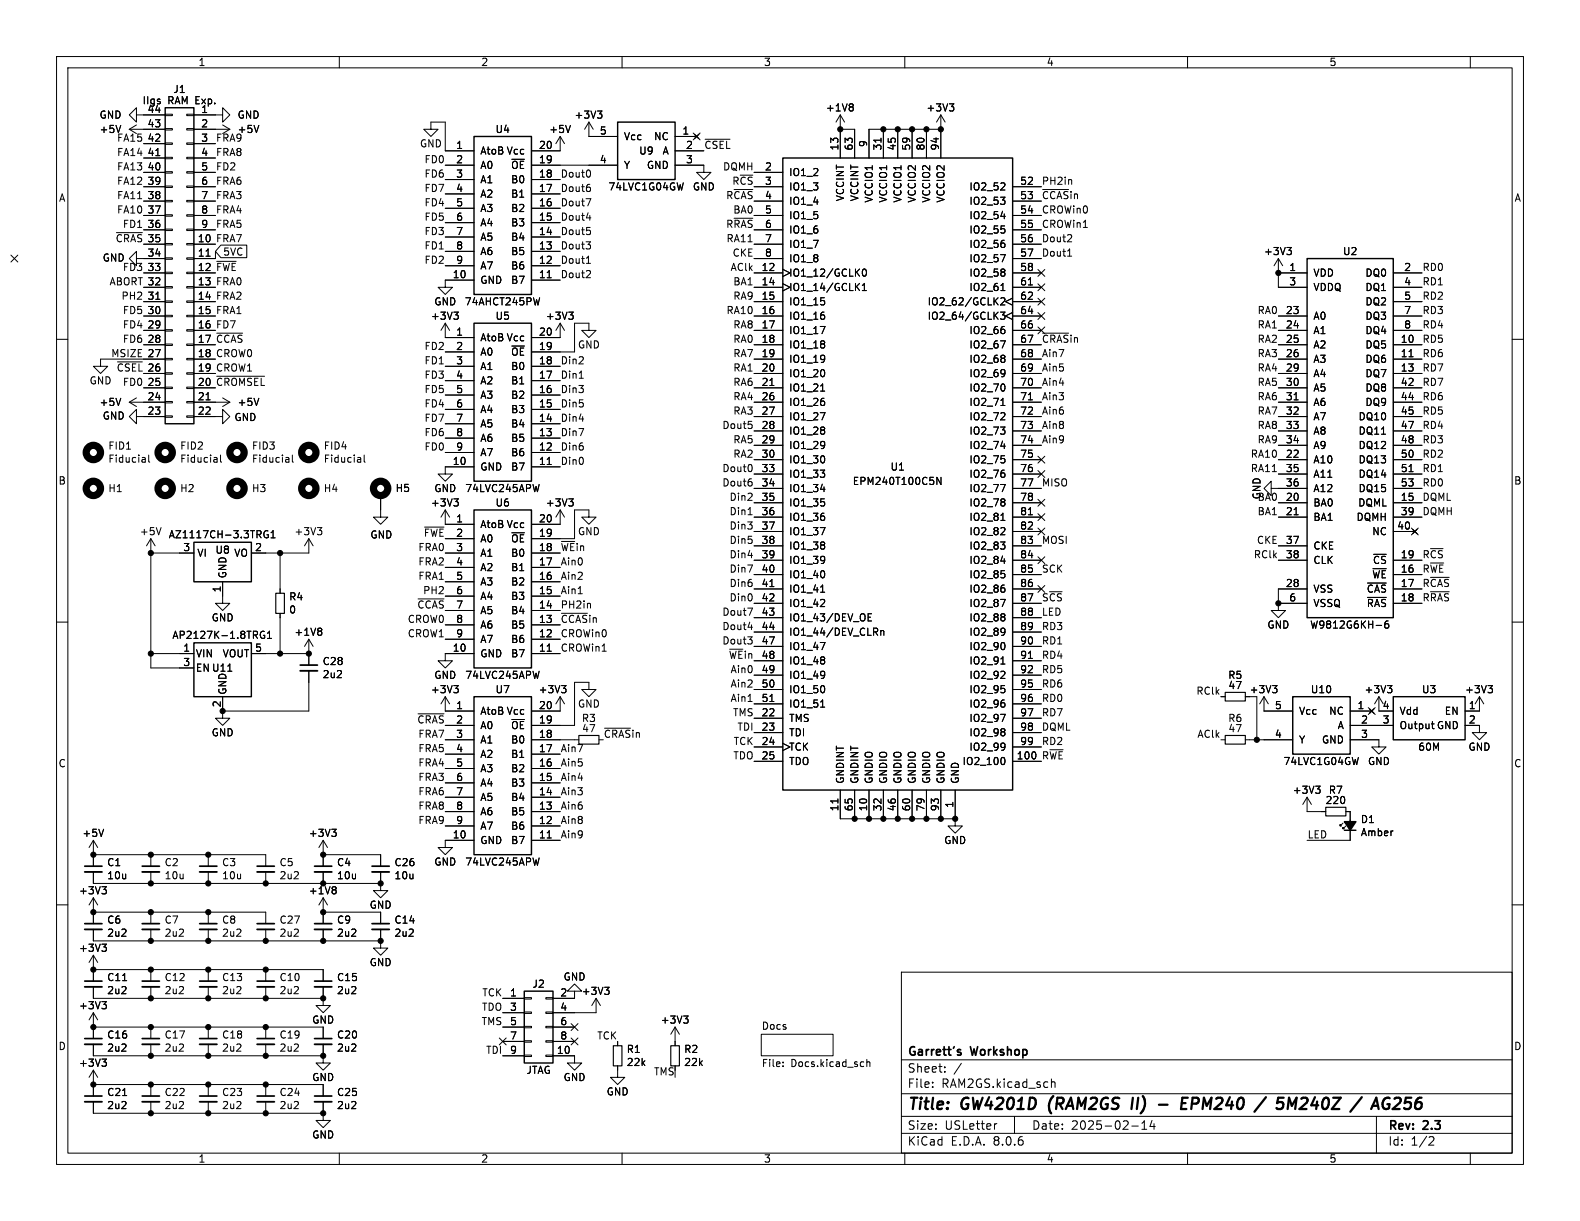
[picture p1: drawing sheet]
<svg xmlns="http://www.w3.org/2000/svg" width="279mm" height="216mm" viewBox="0 0 279 216" stroke-linecap="round" stroke-linejoin="round" font-family="sans-serif">
<defs><g id="words">
<g font-size="2.8">
<text x="160.4" y="196.8">Title:</text>
<text x="170.1" y="196.8">GW4201D</text>
<text x="186.3" y="196.8">(RAM2GS</text>
<text x="201.8" y="196.8">II)</text>
<text x="212.1" y="196.8">EPM240</text>
<text x="226.2" y="196.8">/</text>
<text x="230.7" y="196.8">5M240Z</text>
<text x="244.8" y="196.8">/</text>
<text x="249.2" y="196.8">AG256</text>
</g>
<g font-size="2.1">
<text x="160.4" y="189.9">Sheet:</text>
<text x="160.4" y="187.1">Garrett's</text>
<text x="171.8" y="187.1">Workshop</text>
<text x="160.4" y="192.6">File:</text>
<text x="166.5" y="192.6">RAM2GS.kicad_sch</text>
<text x="160.4" y="202.8">KiCad</text>
<text x="160.4" y="200">Size:</text>
<text x="167.1" y="200">USLetter</text>
<text x="168.1" y="202.8">E.D.A.</text>
<text x="175.7" y="202.8">8.0.6</text>
<text x="182.4" y="200">Date:</text>
<text x="189.4" y="200">2025-02-14</text>
<text x="245.4" y="200.2">Rev:</text>
<text x="245.4" y="202.8">Id:</text>
<text x="249.5" y="202.8">1/2</text>
<text x="251.8" y="200.2">2.3</text>
</g>
<g font-size="1.8">
<text x="35" y="11.9">1</text>
<text x="85" y="11.9">2</text>
<text x="135" y="11.9">3</text>
<text x="185" y="11.9">4</text>
<text x="235" y="11.9">5</text>
<text x="30.6" y="16.6">J1</text>
<text x="17.5" y="23.7">+5V</text>
<text x="17.5" y="21.2">GND</text>
<text x="25.1" y="18.6">IIgs</text>
<text x="26" y="22.6">43</text>
<text x="26" y="20.1">44</text>
<text x="29.7" y="18.6">RAM Exp.</text>
<text x="35.5" y="20.1">1</text>
<text x="35.5" y="22.6">2</text>
<text x="41.9" y="21.2">GND</text>
<text x="41.9" y="23.7">+5V</text>
<text x="87.5" y="23.7">U4</text>
<text x="97" y="23.7">+5V</text>
<text x="101.5" y="21.2">+3V3</text>
<text x="106" y="23.9">5</text>
<text x="120.6" y="23.9">1</text>
<text x="145.9" y="19.9">+1V8</text>
<text x="163.7" y="19.9">+3V3</text>
<text x="20.6" y="25.1">FA15</text>
<text x="20.6" y="27.7">FA14</text>
<text x="26" y="27.7">41</text>
<text x="26" y="25.1">42</text>
<text x="35.5" y="25.1">3</text>
<text x="35.5" y="27.7">4</text>
<text x="38.1" y="27.7">FRA8</text>
<text x="38.1" y="25.1">FRA9</text>
<text x="74.2" y="26.3">GND</text>
<text x="75" y="28.9">FD0</text>
<text x="80.6" y="26.4">1</text>
<text x="80.6" y="29">2</text>
<text x="84.8" y="27.5">AtoB Vcc</text>
<text x="95.2" y="29">19</text>
<text x="95.2" y="26.4">20</text>
<text x="106" y="29">4</text>
<text x="110.2" y="25">Vcc</text>
<text x="112.9" y="27.5">U9</text>
<text x="115.6" y="25">NC</text>
<text x="117.1" y="27.5">A</text>
<text x="121.2" y="26.4">2</text>
<text x="121.2" y="29">3</text>
<text x="124.5" y="26.4">~{CSEL}</text>
<text x="148.3" y="26.7" transform="rotate(-90 148.3 26.7)">13</text>
<text x="150.9" y="26.7" transform="rotate(-90 150.9 26.7)">63</text>
<text x="153.4" y="26.1" transform="rotate(-90 153.4 26.1)">9</text>
<text x="156" y="26.7" transform="rotate(-90 156 26.7)">31</text>
<text x="158.5" y="26.7" transform="rotate(-90 158.5 26.7)">45</text>
<text x="161" y="26.7" transform="rotate(-90 161 26.7)">59</text>
<text x="163.6" y="26.7" transform="rotate(-90 163.6 26.7)">80</text>
<text x="166.1" y="26.7" transform="rotate(-90 166.1 26.7)">94</text>
<text x="10.3" y="35.9">A</text>
<text x="20.6" y="32.8">FA12</text>
<text x="20.6" y="35.3">FA11</text>
<text x="20.6" y="30.2">FA13</text>
<text x="26" y="35.3">38</text>
<text x="26" y="32.8">39</text>
<text x="26" y="30.2">40</text>
<text x="35.5" y="30.2">5</text>
<text x="35.5" y="32.8">6</text>
<text x="35.5" y="35.3">7</text>
<text x="38.1" y="35.3">FRA3</text>
<text x="38.1" y="30.2">FD2</text>
<text x="38.1" y="32.8">FRA6</text>
<text x="75" y="34">FD7</text>
<text x="75" y="31.5">FD6</text>
<text x="80.6" y="31.5">3</text>
<text x="80.6" y="34">4</text>
<text x="84.8" y="30.1">A0</text>
<text x="84.8" y="32.6">A1</text>
<text x="84.8" y="35.2">A2</text>
<text x="90.3" y="35.2">B1</text>
<text x="90.3" y="32.6">B0</text>
<text x="90.3" y="30.1">~{OE}</text>
<text x="95.2" y="34">17</text>
<text x="95.2" y="31.5">18</text>
<text x="99.1" y="31.5">Dout0</text>
<text x="99.1" y="34">Dout6</text>
<text x="107.5" y="33.9">74LVC1G04GW</text>
<text x="110.2" y="30.1">Y</text>
<text x="114.3" y="30.1">GND</text>
<text x="122.4" y="33.9">GND</text>
<text x="127.8" y="30.2">DQMH</text>
<text x="128.3" y="35.3">R~{CAS}4</text>
<text x="129.4" y="32.8">R~{CS}3</text>
<text x="135.2" y="30.2">2</text>
<text x="135.2" y="32.8">3</text>
<text x="135.2" y="35.3">4</text>
<text x="139.4" y="31.3">IO1_2</text>
<text x="139.4" y="33.9">IO1_3</text>
<text x="149.5" y="35.7" transform="rotate(-90 149.5 35.7)">VCCINT</text>
<text x="152" y="35.7" transform="rotate(-90 152 35.7)">VCCINT</text>
<text x="154.5" y="35.9" transform="rotate(-90 154.5 35.9)">VCCIO1</text>
<text x="157.1" y="35.9" transform="rotate(-90 157.1 35.9)">VCCIO1</text>
<text x="159.6" y="35.9" transform="rotate(-90 159.6 35.9)">VCCIO1</text>
<text x="162.2" y="35.9" transform="rotate(-90 162.2 35.9)">VCCIO2</text>
<text x="164.7" y="35.9" transform="rotate(-90 164.7 35.9)">VCCIO2</text>
<text x="167.2" y="35.9" transform="rotate(-90 167.2 35.9)">VCCIO2</text>
<text x="171.3" y="33.9">IO2_52</text>
<text x="180.3" y="32.8">52</text>
<text x="180.3" y="35.3">53</text>
<text x="184.1" y="32.8">PH2in</text>
<text x="184.1" y="35.3">~{CCAS}in</text>
<text x="267.7" y="35.9">A</text>
<text x="20.6" y="37.8">FA10</text>
<text x="21.6" y="40.4">FD1</text>
<text x="26" y="40.4">36</text>
<text x="26" y="37.8">37</text>
<text x="35.5" y="37.8">8</text>
<text x="35.5" y="40.4">9</text>
<text x="38.1" y="37.8">FRA4</text>
<text x="38.1" y="40.4">FRA5</text>
<text x="75" y="41.6">FD3</text>
<text x="75" y="36.6">FD4</text>
<text x="75" y="39.1">FD5</text>
<text x="80.6" y="36.6">5</text>
<text x="80.6" y="39.1">6</text>
<text x="80.6" y="41.7">7</text>
<text x="84.8" y="37.7">A3</text>
<text x="84.8" y="40.2">A4</text>
<text x="90.3" y="40.2">B3</text>
<text x="90.3" y="37.7">B2</text>
<text x="95.2" y="41.7">14</text>
<text x="95.2" y="39.1">15</text>
<text x="95.2" y="36.6">16</text>
<text x="99.1" y="36.6">Dout7</text>
<text x="99.1" y="41.6">Dout5</text>
<text x="99.1" y="39.1">Dout4</text>
<text x="128.3" y="40.4">R~{RAS}6</text>
<text x="129.6" y="37.8">BA0</text>
<text x="135.2" y="37.8">5</text>
<text x="135.2" y="40.4">6</text>
<text x="139.4" y="36.4">IO1_4</text>
<text x="139.4" y="39">IO1_5</text>
<text x="139.4" y="41.5">IO1_6</text>
<text x="171.3" y="36.4">IO2_53</text>
<text x="171.3" y="39">IO2_54</text>
<text x="171.3" y="41.5">IO2_55</text>
<text x="180.3" y="37.8">54</text>
<text x="180.3" y="40.4">55</text>
<text x="184.1" y="37.8">CROWin0</text>
<text x="184.1" y="40.4">CROWin1</text>
<text x="18.1" y="46.5">GND</text>
<text x="20.4" y="42.9">~{CRAS}</text>
<text x="21.6" y="48">FD3</text>
<text x="26" y="45.5">34</text>
<text x="26" y="42.9">35</text>
<text x="34.9" y="42.9">10</text>
<text x="34.9" y="45.5">11</text>
<text x="38.1" y="42.9">FRA7</text>
<text x="38.1" y="48">~{FWE}</text>
<text x="39.4" y="45.4">5VC</text>
<text x="75" y="44.2">FD1</text>
<text x="75" y="46.7">FD2</text>
<text x="80.6" y="44.2">8</text>
<text x="80.6" y="46.7">9</text>
<text x="84.8" y="42.8">A5</text>
<text x="84.8" y="45.3">A6</text>
<text x="84.8" y="47.9">A7</text>
<text x="90.3" y="47.9">B6</text>
<text x="90.3" y="45.3">B5</text>
<text x="90.3" y="42.8">B4</text>
<text x="95.2" y="46.7">12</text>
<text x="95.2" y="44.2">13</text>
<text x="99.1" y="44.2">Dout3</text>
<text x="99.1" y="46.7">Dout1</text>
<text x="128.4" y="42.9">RA11</text>
<text x="129.1" y="48">AClk</text>
<text x="129.5" y="45.5">CKE</text>
<text x="135.2" y="42.9">7</text>
<text x="135.2" y="45.5">8</text>
<text x="139.4" y="44">IO1_7</text>
<text x="139.4" y="46.6">IO1_8</text>
<text x="171.3" y="44">IO2_56</text>
<text x="171.3" y="46.6">IO2_57</text>
<text x="180.3" y="42.9">56</text>
<text x="180.3" y="45.5">57</text>
<text x="184.1" y="42.9">Dout2</text>
<text x="184.1" y="45.5">Dout1</text>
<text x="223.4" y="45.3">+3V3</text>
<text x="237.4" y="45.3">U2</text>
<text x="251.5" y="48">RD0</text>
<text x="19.3" y="50.5">ABORT 32</text>
<text x="21.4" y="53.1">PH2</text>
<text x="26" y="53.1">31</text>
<text x="26" y="48">33</text>
<text x="26" y="50.5">32</text>
<text x="34.9" y="48">12</text>
<text x="34.9" y="50.5">13</text>
<text x="34.9" y="53.1">14</text>
<text x="38.1" y="53.1">FRA2</text>
<text x="38.1" y="50.5">FRA0</text>
<text x="80" y="49.3">10</text>
<text x="84.8" y="50.4">GND</text>
<text x="90.3" y="50.4">B7</text>
<text x="95.2" y="49.3">11</text>
<text x="99.1" y="49.3">Dout2</text>
<text x="129.6" y="50.5">BA1</text>
<text x="129.6" y="53.1">RA9</text>
<text x="134.6" y="48">12</text>
<text x="134.6" y="50.5">14</text>
<text x="134.6" y="53.1">15</text>
<text x="139.4" y="49.1">IO1_12/GCLK0</text>
<text x="139.4" y="51.7">IO1_14/GCLK1</text>
<text x="171.3" y="49.1">IO2_58</text>
<text x="171.3" y="51.7">IO2_61</text>
<text x="180.3" y="48">58</text>
<text x="180.3" y="50.5">61</text>
<text x="180.3" y="53.1">62</text>
<text x="227.9" y="48">1</text>
<text x="227.9" y="50.5">3</text>
<text x="232.2" y="49.1">VDD</text>
<text x="232.2" y="51.7">VDDQ</text>
<text x="241.4" y="49.1">DQ0</text>
<text x="241.4" y="51.7">DQ1</text>
<text x="248.2" y="48">2</text>
<text x="248.2" y="50.5">4</text>
<text x="248.2" y="53.1">5</text>
<text x="251.5" y="53.1">RD2</text>
<text x="251.5" y="50.5">RD1</text>
<text x="21.6" y="58.2">FD4</text>
<text x="21.6" y="55.6">FD5</text>
<text x="26" y="58.2">29</text>
<text x="26" y="55.6">30</text>
<text x="34.9" y="55.6">15</text>
<text x="34.9" y="58.2">16</text>
<text x="38.1" y="55.6">FRA1</text>
<text x="38.1" y="58.2">FD7</text>
<text x="76.1" y="56.7">+3V3</text>
<text x="76.7" y="54.2">GND</text>
<text x="80.6" y="59.4">1</text>
<text x="82.1" y="54.2">74AHCT245PW</text>
<text x="87.5" y="56.7">U5</text>
<text x="95.2" y="59.4">20</text>
<text x="96.4" y="56.7">+3V3</text>
<text x="128.4" y="55.6">RA10</text>
<text x="129.6" y="58.2">RA8</text>
<text x="134.6" y="55.6">16</text>
<text x="134.6" y="58.2">17</text>
<text x="139.4" y="54.2">IO1_15</text>
<text x="139.4" y="56.7">IO1_16</text>
<text x="139.4" y="59.3">IO1_17</text>
<text x="163.9" y="54.2">IO2_62/GCLK2</text>
<text x="163.9" y="56.7">IO2_64/GCLK3</text>
<text x="171.3" y="59.3">IO2_66</text>
<text x="180.3" y="55.6">64</text>
<text x="180.3" y="58.2">66</text>
<text x="222.3" y="55.6">RA0</text>
<text x="222.3" y="58.2">RA1</text>
<text x="227.3" y="55.6">23</text>
<text x="227.3" y="58.2">24</text>
<text x="232.2" y="56.7">A0</text>
<text x="232.2" y="59.3">A1</text>
<text x="241.4" y="54.2">DQ2</text>
<text x="241.4" y="56.7">DQ3</text>
<text x="241.4" y="59.3">DQ4</text>
<text x="248.2" y="55.6">7</text>
<text x="248.2" y="58.2">8</text>
<text x="251.5" y="55.6">RD3</text>
<text x="251.5" y="58.2">RD4</text>
<text x="19.6" y="63.2">MSIZE 27</text>
<text x="20.5" y="65.8">~{CSEL}</text>
<text x="21.6" y="60.7">FD6</text>
<text x="26" y="65.8">26</text>
<text x="26" y="60.7">28</text>
<text x="26" y="63.2">27</text>
<text x="34.9" y="60.7">17</text>
<text x="34.9" y="63.2">18</text>
<text x="34.9" y="65.8">19</text>
<text x="38.1" y="63.2">CROW0</text>
<text x="38.1" y="65.8">CROW1</text>
<text x="38.1" y="60.7">~{CCAS}</text>
<text x="75" y="64.5">FD1</text>
<text x="75" y="62">FD2</text>
<text x="80.6" y="62">2</text>
<text x="80.6" y="64.5">3</text>
<text x="84.8" y="60.6">AtoB Vcc</text>
<text x="84.8" y="63.1">A0</text>
<text x="84.8" y="65.6">A1</text>
<text x="90.3" y="65.6">B0</text>
<text x="90.3" y="63.1">~{OE}</text>
<text x="95.2" y="64.5">18</text>
<text x="95.2" y="62">19</text>
<text x="99.1" y="64.5">Din2</text>
<text x="102.1" y="61.8">GND</text>
<text x="129.6" y="63.2">RA7</text>
<text x="129.6" y="65.8">RA1</text>
<text x="129.6" y="60.7">RA0</text>
<text x="134.6" y="60.7">18</text>
<text x="134.6" y="63.2">19</text>
<text x="134.6" y="65.8">20</text>
<text x="139.4" y="61.8">IO1_18</text>
<text x="139.4" y="64.4">IO1_19</text>
<text x="171.3" y="61.8">IO2_67</text>
<text x="171.3" y="64.4">IO2_68</text>
<text x="180.3" y="60.7">67</text>
<text x="180.3" y="63.2">68</text>
<text x="180.3" y="65.8">69</text>
<text x="184.1" y="60.7">~{CRAS}in</text>
<text x="184.1" y="63.2">Ain7</text>
<text x="184.1" y="65.8">Ain5</text>
<text x="222.3" y="65.8">RA4</text>
<text x="222.3" y="63.2">RA3</text>
<text x="222.3" y="60.7">RA2</text>
<text x="227.3" y="60.7">25</text>
<text x="227.3" y="63.2">26</text>
<text x="227.3" y="65.8">29</text>
<text x="232.2" y="61.8">A2</text>
<text x="232.2" y="64.4">A3</text>
<text x="241.4" y="61.8">DQ5</text>
<text x="241.4" y="64.4">DQ6</text>
<text x="247.6" y="60.7">10</text>
<text x="247.6" y="63.2">11</text>
<text x="247.6" y="65.8">13</text>
<text x="251.5" y="60.7">RD5</text>
<text x="251.5" y="63.2">RD6</text>
<text x="251.5" y="65.8">RD7</text>
<text x="15.7" y="68.2">GND</text>
<text x="17.5" y="72">+5V</text>
<text x="21.6" y="68.3">FD0</text>
<text x="26" y="70.9">24</text>
<text x="26" y="68.3">25</text>
<text x="34.9" y="68.3">20</text>
<text x="34.9" y="70.9">21</text>
<text x="38.1" y="68.3">~{CROMSEL}</text>
<text x="41.9" y="72">+5V</text>
<text x="75" y="69.6">FD5</text>
<text x="75" y="67">FD3</text>
<text x="80.6" y="67.1">4</text>
<text x="80.6" y="69.6">5</text>
<text x="84.8" y="68.2">A2</text>
<text x="84.8" y="70.7">A3</text>
<text x="90.3" y="70.7">B2</text>
<text x="90.3" y="68.2">B1</text>
<text x="95.2" y="69.6">16</text>
<text x="95.2" y="67.1">17</text>
<text x="99.1" y="67">Din1</text>
<text x="99.1" y="69.6">Din3</text>
<text x="129.6" y="70.9">RA4</text>
<text x="129.6" y="68.3">RA6</text>
<text x="134.6" y="68.3">21</text>
<text x="134.6" y="70.9">26</text>
<text x="139.4" y="66.9">IO1_20</text>
<text x="139.4" y="69.4">IO1_21</text>
<text x="139.4" y="72">IO1_26</text>
<text x="171.3" y="66.9">IO2_69</text>
<text x="171.3" y="69.4">IO2_70</text>
<text x="171.3" y="72">IO2_71</text>
<text x="180.3" y="68.3">70</text>
<text x="180.3" y="70.9">71</text>
<text x="184.1" y="68.3">Ain4</text>
<text x="184.1" y="70.9">Ain3</text>
<text x="222.3" y="70.9">RA6</text>
<text x="222.3" y="68.3">RA5</text>
<text x="227.3" y="68.3">30</text>
<text x="227.3" y="70.9">31</text>
<text x="232.2" y="66.9">A4</text>
<text x="232.2" y="69.4">A5</text>
<text x="232.2" y="72">A6</text>
<text x="241.4" y="66.9">DQ7</text>
<text x="241.4" y="69.4">DQ8</text>
<text x="241.4" y="72">DQ9</text>
<text x="247.6" y="68.3">42</text>
<text x="247.6" y="70.9">44</text>
<text x="251.5" y="68.3">RD7</text>
<text x="251.5" y="70.9">RD6</text>
<text x="18.1" y="74.4">GND</text>
<text x="26" y="73.4">23</text>
<text x="34.9" y="73.4">22</text>
<text x="41.4" y="74.7">GND</text>
<text x="75" y="74.7">FD7</text>
<text x="75" y="77.2">FD6</text>
<text x="75" y="72.1">FD4</text>
<text x="80.6" y="72.1">6</text>
<text x="80.6" y="74.7">7</text>
<text x="80.6" y="77.2">8</text>
<text x="84.8" y="73.3">A4</text>
<text x="84.8" y="75.8">A5</text>
<text x="90.3" y="75.8">B4</text>
<text x="90.3" y="73.3">B3</text>
<text x="95.2" y="77.2">13</text>
<text x="95.2" y="74.7">14</text>
<text x="95.2" y="72.1">15</text>
<text x="99.1" y="77.2">Din7</text>
<text x="99.1" y="72.1">Din5</text>
<text x="99.1" y="74.7">Din4</text>
<text x="127.6" y="75.9">Dout5</text>
<text x="129.6" y="73.4">RA3</text>
<text x="134.6" y="73.4">27</text>
<text x="134.6" y="75.9">28</text>
<text x="139.4" y="74.5">IO1_27</text>
<text x="139.4" y="77.1">IO1_28</text>
<text x="171.3" y="74.5">IO2_72</text>
<text x="171.3" y="77.1">IO2_73</text>
<text x="180.3" y="73.4">72</text>
<text x="180.3" y="75.9">73</text>
<text x="184.1" y="73.4">Ain6</text>
<text x="184.1" y="75.9">Ain8</text>
<text x="222.3" y="75.9">RA8</text>
<text x="222.3" y="73.4">RA7</text>
<text x="227.3" y="73.4">32</text>
<text x="227.3" y="75.9">33</text>
<text x="232.2" y="74.5">A7</text>
<text x="232.2" y="77.1">A8</text>
<text x="240.1" y="74.5">DQ10</text>
<text x="240.1" y="77.1">DQ11</text>
<text x="247.6" y="73.4">45</text>
<text x="247.6" y="75.9">47</text>
<text x="251.5" y="73.4">RD5</text>
<text x="251.5" y="75.9">RD4</text>
<text x="19.1" y="79.7">FID1</text>
<text x="19.1" y="82">Fiducial</text>
<text x="31.8" y="79.7">FID2</text>
<text x="31.8" y="82">Fiducial</text>
<text x="44.5" y="79.7">FID3</text>
<text x="44.5" y="82">Fiducial</text>
<text x="57.2" y="79.7">FID4</text>
<text x="57.2" y="82">Fiducial</text>
<text x="75" y="79.7">FD0</text>
<text x="80" y="82.3">10</text>
<text x="80.6" y="79.8">9</text>
<text x="84.8" y="83.4">GND</text>
<text x="84.8" y="78.3">A6</text>
<text x="84.8" y="80.9">A7</text>
<text x="90.3" y="83.4">B7</text>
<text x="90.3" y="80.9">B6</text>
<text x="90.3" y="78.3">B5</text>
<text x="95.2" y="82.3">11</text>
<text x="95.2" y="79.8">12</text>
<text x="99.1" y="82.3">Din0</text>
<text x="99.1" y="79.7">Din6</text>
<text x="127.6" y="83.6">Dout0</text>
<text x="129.6" y="78.5">RA5</text>
<text x="129.6" y="81">RA2</text>
<text x="134.6" y="78.5">29</text>
<text x="134.6" y="81">30</text>
<text x="134.6" y="83.6">33</text>
<text x="139.4" y="79.6">IO1_29</text>
<text x="139.4" y="82.1">IO1_30</text>
<text x="157.4" y="83.4">U1</text>
<text x="171.3" y="79.6">IO2_74</text>
<text x="171.3" y="82.1">IO2_75</text>
<text x="180.3" y="78.5">74</text>
<text x="180.3" y="81">75</text>
<text x="180.3" y="83.6">76</text>
<text x="184.1" y="78.5">Ain9</text>
<text x="221.1" y="81">RA10</text>
<text x="221.1" y="83.6">RA11</text>
<text x="222.3" y="78.5">RA9</text>
<text x="227.3" y="81">22</text>
<text x="227.3" y="78.5">34</text>
<text x="227.3" y="83.6">35</text>
<text x="232.2" y="82.1">A10</text>
<text x="232.2" y="79.6">A9</text>
<text x="240.1" y="79.6">DQ12</text>
<text x="240.1" y="82.1">DQ13</text>
<text x="247.6" y="78.5">48</text>
<text x="247.6" y="81">50</text>
<text x="247.6" y="83.6">51</text>
<text x="251.5" y="78.5">RD3</text>
<text x="251.5" y="83.6">RD1</text>
<text x="251.5" y="81">RD2</text>
<text x="10.3" y="85.9">B</text>
<text x="19.1" y="87.2">H1</text>
<text x="31.8" y="87.2">H2</text>
<text x="44.5" y="87.2">H3</text>
<text x="57.2" y="87.2">H4</text>
<text x="69.9" y="87.2">H5</text>
<text x="76.1" y="89.8">+3V3</text>
<text x="76.7" y="87.2">GND</text>
<text x="82.2" y="87.2">74LVC245APW</text>
<text x="87.5" y="89.8">U6</text>
<text x="96.4" y="89.8">+3V3</text>
<text x="127.6" y="86.1">Dout6</text>
<text x="128.9" y="88.6">Din2</text>
<text x="134.6" y="86.1">34</text>
<text x="134.6" y="88.6">35</text>
<text x="139.4" y="84.7">IO1_33</text>
<text x="139.4" y="87.2">IO1_34</text>
<text x="139.4" y="89.8">IO1_35</text>
<text x="150.7" y="86">EPM240T100C5N</text>
<text x="171.3" y="84.7">IO2_76</text>
<text x="171.3" y="87.2">IO2_77</text>
<text x="171.3" y="89.8">IO2_78</text>
<text x="180.3" y="86.1">77</text>
<text x="180.3" y="88.6">78</text>
<text x="184.1" y="86.1">MISO</text>
<text x="222.3" y="88.6">BA0</text>
<text x="223.1" y="88.4" transform="rotate(-90 223.1 88.4)">GND</text>
<text x="227.3" y="88.6">20</text>
<text x="227.3" y="86.1">36</text>
<text x="232.2" y="89.8">BA0</text>
<text x="232.2" y="84.7">A11</text>
<text x="232.2" y="87.2">A12</text>
<text x="240.1" y="89.8">DQML</text>
<text x="240.1" y="84.7">DQ14</text>
<text x="240.1" y="87.2">DQ15</text>
<text x="247.6" y="88.6">15</text>
<text x="247.6" y="86.1">53</text>
<text x="251.5" y="88.6">DQML</text>
<text x="251.5" y="86.1">RD0</text>
<text x="267.7" y="85.9">B</text>
<text x="24.6" y="94.8">+5V</text>
<text x="29.7" y="95.4">AZ1117CH-3.3TRG1</text>
<text x="52" y="94.8">+3V3</text>
<text x="65.4" y="95.4">GND</text>
<text x="74.8" y="95">~{FWE}2</text>
<text x="80.6" y="92.5">1</text>
<text x="80.6" y="95">2</text>
<text x="84.8" y="93.6">AtoB Vcc</text>
<text x="95.2" y="95">19</text>
<text x="95.2" y="92.5">20</text>
<text x="102.1" y="94.8">GND</text>
<text x="128.9" y="93.7">Din3</text>
<text x="128.9" y="91.2">Din1</text>
<text x="134.6" y="91.2">36</text>
<text x="134.6" y="93.7">37</text>
<text x="139.4" y="92.3">IO1_36</text>
<text x="139.4" y="94.8">IO1_37</text>
<text x="171.3" y="92.3">IO2_81</text>
<text x="171.3" y="94.8">IO2_82</text>
<text x="180.3" y="91.2">81</text>
<text x="180.3" y="93.7">82</text>
<text x="222.3" y="91.2">BA1</text>
<text x="227.3" y="91.2">21</text>
<text x="232.2" y="92.3">BA1</text>
<text x="239.8" y="92.3">DQMH</text>
<text x="242.6" y="94.8">NC</text>
<text x="247" y="93.7">40</text>
<text x="247.6" y="91.2">39</text>
<text x="251.5" y="91.2">DQMH</text>
<text x="32.3" y="97.5">3</text>
<text x="34.8" y="98.7">VI</text>
<text x="38" y="98.1">U8</text>
<text x="41.3" y="98.7">VO</text>
<text x="45" y="97.5">2</text>
<text x="73.9" y="100.1">FRA2</text>
<text x="73.9" y="97.5">FRA0</text>
<text x="80.6" y="97.5">3</text>
<text x="80.6" y="100.1">4</text>
<text x="84.8" y="96.1">A0</text>
<text x="84.8" y="98.7">A1</text>
<text x="84.8" y="101.2">A2</text>
<text x="90.3" y="101.2">B1</text>
<text x="90.3" y="98.7">B0</text>
<text x="90.3" y="96.1">~{OE}</text>
<text x="95.2" y="100.1">17</text>
<text x="95.2" y="97.5">18</text>
<text x="99.1" y="100.1">Ain0</text>
<text x="99.1" y="97.5">~{WE}in</text>
<text x="128.9" y="101.3">Din7</text>
<text x="128.9" y="98.8">Din4</text>
<text x="128.9" y="96.3">Din5</text>
<text x="134.6" y="96.3">38</text>
<text x="134.6" y="98.8">39</text>
<text x="134.6" y="101.3">40</text>
<text x="139.4" y="97.4">IO1_38</text>
<text x="139.4" y="99.9">IO1_39</text>
<text x="171.3" y="97.4">IO2_83</text>
<text x="171.3" y="99.9">IO2_84</text>
<text x="180.3" y="96.3">83</text>
<text x="180.3" y="98.8">84</text>
<text x="180.3" y="101.3">85</text>
<text x="184.1" y="96.3">MOSI</text>
<text x="184.1" y="101.3">SCK</text>
<text x="221.6" y="98.8">RClk</text>
<text x="222.2" y="96.3">CKE</text>
<text x="227.3" y="96.3">37</text>
<text x="227.3" y="98.8">38</text>
<text x="232.2" y="97.4">CKE</text>
<text x="232.2" y="99.9">CLK</text>
<text x="242.7" y="99.9">~{CS}</text>
<text x="247.6" y="101.3">16</text>
<text x="247.6" y="98.8">19</text>
<text x="251.5" y="98.8">R~{CS}</text>
<text x="251.5" y="101.3">R~{WE}</text>
<text x="39.1" y="104.8" transform="rotate(-90 39.1 104.8)">1</text>
<text x="40.2" y="102.4" transform="rotate(-90 40.2 102.4)">GND</text>
<text x="51" y="106.4">R4</text>
<text x="73.7" y="107.7">~{CCAS}7</text>
<text x="73.9" y="102.6">FRA1</text>
<text x="74.7" y="105.1">PH2</text>
<text x="80.6" y="102.6">5</text>
<text x="80.6" y="105.2">6</text>
<text x="80.6" y="107.7">7</text>
<text x="84.8" y="103.7">A3</text>
<text x="84.8" y="106.3">A4</text>
<text x="90.3" y="106.3">B3</text>
<text x="90.3" y="103.7">B2</text>
<text x="95.2" y="107.7">14</text>
<text x="95.2" y="105.2">15</text>
<text x="95.2" y="102.6">16</text>
<text x="99.1" y="105.1">Ain1</text>
<text x="99.1" y="102.6">Ain2</text>
<text x="99.1" y="107.7">PH2in</text>
<text x="128.9" y="106.4">Din0</text>
<text x="128.9" y="103.9">Din6</text>
<text x="134.6" y="103.9">41</text>
<text x="134.6" y="106.4">42</text>
<text x="139.4" y="102.5">IO1_40</text>
<text x="139.4" y="105">IO1_41</text>
<text x="139.4" y="107.5">IO1_42</text>
<text x="171.3" y="102.5">IO2_85</text>
<text x="171.3" y="105">IO2_86</text>
<text x="171.3" y="107.5">IO2_87</text>
<text x="180.3" y="103.9">86</text>
<text x="180.3" y="106.4">87</text>
<text x="184.1" y="106.4">S~{CS}</text>
<text x="227.3" y="103.9">28</text>
<text x="227.9" y="106.4">6</text>
<text x="232.2" y="105">VSS</text>
<text x="232.2" y="107.5">VSSQ</text>
<text x="241.6" y="105">~{CAS}</text>
<text x="241.6" y="107.5">~{RAS}</text>
<text x="242.6" y="102.5">~{WE}</text>
<text x="247.6" y="103.9">17</text>
<text x="247.6" y="106.4">18</text>
<text x="251.5" y="106.4">R~{RAS}</text>
<text x="251.5" y="103.9">R~{CAS}</text>
<text x="30.4" y="113.2">AP2127K-1.8TRG1</text>
<text x="37.3" y="110.1">GND</text>
<text x="51" y="108.7">0</text>
<text x="52" y="112.6">+1V8</text>
<text x="72" y="110.2">CROW0</text>
<text x="72" y="112.8">CROW1</text>
<text x="80.6" y="110.2">8</text>
<text x="80.6" y="112.8">9</text>
<text x="84.8" y="108.8">A5</text>
<text x="84.8" y="111.4">A6</text>
<text x="84.8" y="113.9">A7</text>
<text x="90.3" y="113.9">B6</text>
<text x="90.3" y="111.4">B5</text>
<text x="90.3" y="108.8">B4</text>
<text x="95.2" y="112.8">12</text>
<text x="95.2" y="110.2">13</text>
<text x="99.1" y="110.2">~{CCAS}in</text>
<text x="99.1" y="112.8">CROWin0</text>
<text x="127.6" y="111.5">Dout4</text>
<text x="127.6" y="109">Dout7</text>
<text x="134.6" y="109">43</text>
<text x="134.6" y="111.5">44</text>
<text x="139.4" y="110.1">IO1_43/DEV_OE</text>
<text x="139.4" y="112.6">IO1_44/DEV_CLRn</text>
<text x="171.3" y="110.1">IO2_88</text>
<text x="171.3" y="112.6">IO2_89</text>
<text x="180.3" y="109">88</text>
<text x="180.3" y="111.5">89</text>
<text x="184.1" y="109">LED</text>
<text x="184.1" y="111.5">RD3</text>
<text x="224" y="111.4">GND</text>
<text x="231.6" y="111.4">W9812G6KH-6</text>
<text x="32.3" y="115.3">1</text>
<text x="32.3" y="117.9">3</text>
<text x="34.5" y="116.4">VIN</text>
<text x="34.5" y="119">EN U11</text>
<text x="39.3" y="116.4">VOUT</text>
<text x="45" y="115.3">5</text>
<text x="57" y="117.8">C28</text>
<text x="80" y="115.3">10</text>
<text x="84.8" y="116.4">GND</text>
<text x="90.3" y="116.4">B7</text>
<text x="95.2" y="115.3">11</text>
<text x="99.1" y="115.3">CROWin1</text>
<text x="127.6" y="114">Dout3</text>
<text x="128.8" y="116.6">~{WE}in48</text>
<text x="129.1" y="119.1">Ain0</text>
<text x="134.6" y="114">47</text>
<text x="134.6" y="119.1">49</text>
<text x="134.6" y="116.6">48</text>
<text x="139.4" y="115.2">IO1_47</text>
<text x="139.4" y="117.7">IO1_48</text>
<text x="171.3" y="115.2">IO2_90</text>
<text x="171.3" y="117.7">IO2_91</text>
<text x="180.3" y="114">90</text>
<text x="180.3" y="116.6">91</text>
<text x="180.3" y="119.1">92</text>
<text x="184.1" y="114">RD1</text>
<text x="184.1" y="116.6">RD4</text>
<text x="184.1" y="119.1">RD5</text>
<text x="39.1" y="125.2" transform="rotate(-90 39.1 125.2)">2</text>
<text x="40.2" y="122.9" transform="rotate(-90 40.2 122.9)">GND</text>
<text x="57" y="120.1">2u2</text>
<text x="76.1" y="122.8">+3V3</text>
<text x="76.7" y="120.2">GND</text>
<text x="80.6" y="125.5">1</text>
<text x="82.2" y="120.2">74LVC245APW</text>
<text x="87.5" y="122.8">U7</text>
<text x="95.1" y="122.8">+3V3</text>
<text x="95.2" y="125.5">20</text>
<text x="102.1" y="125.3">GND</text>
<text x="129.1" y="124.2">Ain1</text>
<text x="129.1" y="121.7">Ain2</text>
<text x="134.6" y="121.7">50</text>
<text x="134.6" y="124.2">51</text>
<text x="139.4" y="120.2">IO1_49</text>
<text x="139.4" y="122.8">IO1_50</text>
<text x="139.4" y="125.3">IO1_51</text>
<text x="171.3" y="120.2">IO2_92</text>
<text x="171.3" y="122.8">IO2_95</text>
<text x="171.3" y="125.3">IO2_96</text>
<text x="180.3" y="121.7">95</text>
<text x="180.3" y="124.2">96</text>
<text x="184.1" y="124.2">RD0</text>
<text x="184.1" y="121.7">RD6</text>
<text x="211.5" y="122.9">RClk</text>
<text x="217.1" y="120.2">R5</text>
<text x="217.1" y="122.1">47</text>
<text x="220.9" y="122.8">+3V3</text>
<text x="225.4" y="125.5">5</text>
<text x="231.7" y="122.8">U10</text>
<text x="240" y="125.5">1</text>
<text x="241.2" y="122.8">+3V3</text>
<text x="244.4" y="125.5">4</text>
<text x="251.4" y="122.8">U3</text>
<text x="259" y="122.8">+3V3</text>
<text x="259.6" y="125.5">1</text>
<text x="37.3" y="130.4">GND</text>
<text x="73.7" y="128">~{CRAS}2</text>
<text x="73.9" y="130.5">FRA7</text>
<text x="80.6" y="130.6">3</text>
<text x="80.6" y="128">2</text>
<text x="84.8" y="126.6">AtoB Vcc</text>
<text x="84.8" y="129.1">A0</text>
<text x="84.8" y="131.7">A1</text>
<text x="90.3" y="131.7">B0</text>
<text x="90.3" y="129.1">~{OE}</text>
<text x="95.2" y="130.6">18</text>
<text x="95.2" y="128">19</text>
<text x="102.8" y="127.9">R3</text>
<text x="102.8" y="129.7">47</text>
<text x="106.7" y="130.5">~{CRAS}in</text>
<text x="129.5" y="126.7">TMS</text>
<text x="129.6" y="131.8">TCK</text>
<text x="130.3" y="129.3">TDI</text>
<text x="134.6" y="126.7">22</text>
<text x="134.6" y="129.3">23</text>
<text x="134.6" y="131.8">24</text>
<text x="139.4" y="127.9">TMS</text>
<text x="139.4" y="130.4">TDI</text>
<text x="171.3" y="127.9">IO2_97</text>
<text x="171.3" y="130.4">IO2_98</text>
<text x="180.3" y="126.7">97</text>
<text x="180.3" y="129.3">98</text>
<text x="180.3" y="131.8">99</text>
<text x="184.1" y="126.7">RD7</text>
<text x="184.1" y="131.8">RD2</text>
<text x="184.1" y="129.3">DQML</text>
<text x="211.6" y="130.5">AClk</text>
<text x="217.1" y="127.9">R6</text>
<text x="217.1" y="129.7">47</text>
<text x="225.4" y="130.6">4</text>
<text x="229.6" y="131.7">Y</text>
<text x="229.6" y="126.6">Vcc</text>
<text x="233.7" y="131.7">GND</text>
<text x="234.9" y="126.6">NC</text>
<text x="236.5" y="129.1">A</text>
<text x="240.6" y="128">2</text>
<text x="240.6" y="130.6">3</text>
<text x="244.4" y="128">3</text>
<text x="247.4" y="129.1">Output</text>
<text x="247.4" y="126.6">Vdd</text>
<text x="254" y="129.1">GND</text>
<text x="255.4" y="126.6">EN</text>
<text x="259.6" y="128">2</text>
<text x="10.3" y="135.9">C</text>
<text x="73.9" y="133.1">FRA5</text>
<text x="73.9" y="135.6">FRA4</text>
<text x="80.6" y="133.1">4</text>
<text x="80.6" y="135.6">5</text>
<text x="84.8" y="134.2">A2</text>
<text x="84.8" y="136.8">A3</text>
<text x="90.3" y="136.8">B2</text>
<text x="90.3" y="134.2">B1</text>
<text x="95.2" y="135.6">16</text>
<text x="95.2" y="133.1">17</text>
<text x="99.1" y="135.6">Ain5</text>
<text x="99.1" y="133.1">Ain7</text>
<text x="129.6" y="134.4">TDO</text>
<text x="134.6" y="134.4">25</text>
<text x="139.4" y="132.9">TCK</text>
<text x="139.4" y="135.5">TDO</text>
<text x="170.1" y="135.5">IO2_100</text>
<text x="171.3" y="132.9">IO2_99</text>
<text x="179.7" y="134.4">100</text>
<text x="184.1" y="134.4">R~{WE}</text>
<text x="226.9" y="135.5">74LVC1G04GW</text>
<text x="241.8" y="135.5">GND</text>
<text x="250.7" y="132.9">60M</text>
<text x="259.6" y="132.9">GND</text>
<text x="267.7" y="135.9">C</text>
<text x="73.9" y="140.7">FRA6</text>
<text x="73.9" y="138.2">FRA3</text>
<text x="73.9" y="143.2">FRA8</text>
<text x="80.6" y="138.2">6</text>
<text x="80.6" y="140.7">7</text>
<text x="80.6" y="143.3">8</text>
<text x="84.8" y="139.3">A4</text>
<text x="84.8" y="141.8">A5</text>
<text x="90.3" y="141.8">B4</text>
<text x="90.3" y="139.3">B3</text>
<text x="95.2" y="143.3">13</text>
<text x="95.2" y="140.7">14</text>
<text x="95.2" y="138.2">15</text>
<text x="99.1" y="138.2">Ain4</text>
<text x="99.1" y="143.2">Ain6</text>
<text x="99.1" y="140.7">Ain3</text>
<text x="148.3" y="143.6" transform="rotate(-90 148.3 143.6)">11</text>
<text x="149.5" y="138.7" transform="rotate(-90 149.5 138.7)">GNDINT</text>
<text x="150.9" y="143.6" transform="rotate(-90 150.9 143.6)">65</text>
<text x="152" y="138.7" transform="rotate(-90 152 138.7)">GNDINT</text>
<text x="153.4" y="143.6" transform="rotate(-90 153.4 143.6)">10</text>
<text x="154.5" y="138.7" transform="rotate(-90 154.5 138.7)">GNDIO</text>
<text x="156" y="143.6" transform="rotate(-90 156 143.6)">32</text>
<text x="157.1" y="138.7" transform="rotate(-90 157.1 138.7)">GNDIO</text>
<text x="158.5" y="143.6" transform="rotate(-90 158.5 143.6)">46</text>
<text x="159.6" y="138.7" transform="rotate(-90 159.6 138.7)">GNDIO</text>
<text x="161" y="143.6" transform="rotate(-90 161 143.6)">60</text>
<text x="162.2" y="138.7" transform="rotate(-90 162.2 138.7)">GNDIO</text>
<text x="163.6" y="143.6" transform="rotate(-90 163.6 143.6)">79</text>
<text x="164.7" y="138.7" transform="rotate(-90 164.7 138.7)">GNDIO</text>
<text x="166.1" y="143.6" transform="rotate(-90 166.1 143.6)">93</text>
<text x="167.2" y="138.7" transform="rotate(-90 167.2 138.7)">GNDIO</text>
<text x="168.7" y="142.9" transform="rotate(-90 168.7 142.9)">1</text>
<text x="169.8" y="138.7" transform="rotate(-90 169.8 138.7)">GND</text>
<text x="228.5" y="140.6">+3V3</text>
<text x="234.3" y="142.4">220</text>
<text x="234.9" y="140.6">R7</text>
<text x="14.5" y="148.2">+5V</text>
<text x="54.5" y="148.2">+3V3</text>
<text x="73.9" y="145.8">FRA9</text>
<text x="80" y="148.3">10</text>
<text x="80.6" y="145.8">9</text>
<text x="84.8" y="149.5">GND</text>
<text x="84.8" y="144.4">A6</text>
<text x="84.8" y="146.9">A7</text>
<text x="90.3" y="149.5">B7</text>
<text x="90.3" y="146.9">B6</text>
<text x="90.3" y="144.4">B5</text>
<text x="95.2" y="148.3">11</text>
<text x="95.2" y="145.8">12</text>
<text x="99.1" y="148.3">Ain9</text>
<text x="99.1" y="145.8">Ain8</text>
<text x="166.9" y="149.5">GND</text>
<text x="231.1" y="148.3">LED</text>
<text x="240.5" y="145.7">D1</text>
<text x="240.5" y="148.1">Amber</text>
<text x="18.9" y="153.4">C1</text>
<text x="18.9" y="155.7">10u</text>
<text x="29" y="153.4">C2</text>
<text x="29" y="155.7">10u</text>
<text x="39.2" y="153.4">C3</text>
<text x="39.2" y="155.7">10u</text>
<text x="49.3" y="153.4">C5</text>
<text x="49.3" y="155.7">2u2</text>
<text x="59.5" y="153.4">C4</text>
<text x="59.5" y="155.7">10u</text>
<text x="69.7" y="153.4">C26</text>
<text x="69.7" y="155.7">10u</text>
<text x="76.7" y="153.3">GND</text>
<text x="82.2" y="153.3">74LVC245APW</text>
<text x="13.9" y="158.3">+3V3</text>
<text x="54.5" y="158.3">+1V8</text>
<text x="65.3" y="160.9">GND</text>
<text x="18.9" y="163.5">C6</text>
<text x="18.9" y="165.8">2u2</text>
<text x="29" y="163.5">C7</text>
<text x="29" y="165.8">2u2</text>
<text x="39.2" y="163.5">C8</text>
<text x="39.2" y="165.8">2u2</text>
<text x="49.3" y="163.5">C27</text>
<text x="49.3" y="165.8">2u2</text>
<text x="59.5" y="163.5">C9</text>
<text x="59.5" y="165.8">2u2</text>
<text x="69.7" y="163.5">C14</text>
<text x="69.7" y="165.8">2u2</text>
<text x="13.9" y="168.5">+3V3</text>
<text x="18.9" y="173.7">C11</text>
<text x="29" y="173.7">C12</text>
<text x="39.2" y="173.7">C13</text>
<text x="49.3" y="173.7">C10</text>
<text x="59.5" y="173.7">C15</text>
<text x="65.3" y="171">GND</text>
<text x="99.6" y="173.6">GND</text>
<text x="13.9" y="178.7">+3V3</text>
<text x="18.9" y="176">2u2</text>
<text x="29" y="176">2u2</text>
<text x="39.2" y="176">2u2</text>
<text x="49.3" y="176">2u2</text>
<text x="59.5" y="176">2u2</text>
<text x="85.1" y="178.8">TDO 3</text>
<text x="85.2" y="176.3">TCK</text>
<text x="90.1" y="176.3">1</text>
<text x="90.1" y="178.8">3</text>
<text x="94.1" y="174.9">J2</text>
<text x="99" y="176.3">2</text>
<text x="99" y="178.8">4</text>
<text x="102.8" y="176.1">+3V3</text>
<text x="10.3" y="185.9">D</text>
<text x="18.9" y="183.8">C16</text>
<text x="29" y="183.8">C17</text>
<text x="39.2" y="183.8">C18</text>
<text x="49.3" y="183.8">C19</text>
<text x="55.1" y="181.2">GND</text>
<text x="59.5" y="183.8">C20</text>
<text x="85.1" y="181.3">TMS</text>
<text x="90.1" y="181.4">5</text>
<text x="90.1" y="183.9">7</text>
<text x="99" y="181.4">6</text>
<text x="99" y="183.9">8</text>
<text x="105.5" y="183.9">TCK</text>
<text x="116.7" y="181.2">+3V3</text>
<text x="134.6" y="182.2">Docs</text>
<text x="267.7" y="185.9">D</text>
<text x="13.9" y="188.8">+3V3</text>
<text x="18.9" y="186.2">2u2</text>
<text x="29" y="186.2">2u2</text>
<text x="39.2" y="186.2">2u2</text>
<text x="49.3" y="186.2">2u2</text>
<text x="55.1" y="191.4">GND</text>
<text x="59.5" y="186.2">2u2</text>
<text x="85.9" y="186.4">TDI</text>
<text x="90.1" y="186.4">9</text>
<text x="93" y="190.1">JTAG</text>
<text x="98.4" y="186.4">10</text>
<text x="99.6" y="191.4">GND</text>
<text x="110.7" y="186.4">R1</text>
<text x="110.7" y="188.7">22k</text>
<text x="115.5" y="190.2">TMS</text>
<text x="120.9" y="186.4">R2</text>
<text x="120.9" y="188.7">22k</text>
<text x="134.6" y="189">File:</text>
<text x="139.8" y="189">Docs.kicad_sch</text>
<text x="18.9" y="194">C21</text>
<text x="18.9" y="196.3">2u2</text>
<text x="29" y="194">C22</text>
<text x="29" y="196.3">2u2</text>
<text x="39.2" y="194">C23</text>
<text x="39.2" y="196.3">2u2</text>
<text x="49.3" y="194">C24</text>
<text x="49.3" y="196.3">2u2</text>
<text x="59.5" y="194">C25</text>
<text x="59.5" y="196.3">2u2</text>
<text x="107.2" y="193.9">GND</text>
<text x="55.1" y="201.5">GND</text>
<text x="35" y="205.8">1</text>
<text x="85" y="205.8">2</text>
<text x="135" y="205.8">3</text>
<text x="185" y="205.8">4</text>
<text x="235" y="205.8">5</text>
</g>
</g></defs>
<g fill="none" stroke="#000" stroke-width=".18">
<path d="M10 10h259.4v195.9h-259.4zM12 12h255.4v191.9h-255.4zM60 10v2M105.7 19.6h.7l-.4 .5M110 10v2M150.6 18.4l.3 .2-.3 .3 .3 .2v.3l-.3 .2M160 10v2M167.9 18.4h.8l-.5 .4M168.4 18.8l.3 .3v.3l-.3 .2M210 10v2M260 10v2M21.4 22.2l-.5 1.2"/>
<path d="M22.9 22.9h6.3M22.9 22.9l1.2 .7M24.1 20.3v1.3l-1.2-1.3 1.2-1.2v1.2h5.1M24.1 22.1l-1.2 .8M25.4 30.5h3.8M25.4 33h3.8M25.4 35.6h3.8M25.4 38.1h3.8M25.4 25.4h3.8M25.4 27.9h3.8M27.5 27.5h.8M29.2 38h1.3v.2h-1.3z"/>
<path d="M29.2 35.4h1.3v.3h-1.3zM29.2 32.9h1.3v.2h-1.3zM29.2 30.4h1.3v.2h-1.3zM29.2 27.8h1.3v.3h-1.3zM29.2 25.3h1.3v.2h-1.3zM29.2 22.7h1.3v.3h-1.3zM29.2 20.2h1.3v.2h-1.3zM33 38h1.3v.2h-1.3zM33 35.4h1.3v.3h-1.3zM33 32.9h1.3v.2h-1.3zM33 30.4h1.3v.2h-1.3zM33 27.8h1.3v.3h-1.3z"/>
<path d="M33 25.3h1.3v.2h-1.3zM33 22.7h1.3v.3h-1.3zM33 20.2h1.3v.2h-1.3zM34.3 20.3h5.1v1.3l1.2-1.3-1.2-1.2v1.2M34.3 30.5h3.8M34.3 33h3.8M34.3 35.6h3.8M34.3 38.1h3.8M34.3 22.9h6.3M34.3 25.4h3.8M34.3 27.9h3.8M39.4 22.1l1.2 .8"/>
<path d="M40.6 22.9l-1.2 .7M45.8 22.2l-.5 1.2M76.2 22.9h-1.3l1.3 1.2 1.3-1.2h-1.3v-1.3h2.5v5.1h5.1M78.7 39.4h5.1M78.7 36.8h5.1M78.7 34.3h5.1M78.7 31.8h5.1M78.7 29.2h5.1M94 39.4h5.1M94 36.8h5.1M94 34.3h5.1M94 31.8h5.1"/>
<path d="M94 29.2h15.2M99.1 24.1v2.6h-5.1M99.1 24.1l-.8 1.3M99.1 24.1l.7 1.3M100.9 22.2l-.4 1.2M103.6 35.1h.9l-.6 1.3M103.7 38.5h.8M104.1 21.6l-.7 1.3M104.1 21.6v2.5h5.1M104.1 21.6l.8 1.3M104.3 30.2l.1 .3-.1 .7M104.3 33.1l.1 .2-.1 .5"/>
<path d="M106.2 20.1l.2 .3v.3l-.2 .2M119.4 29.2h5.1v1.3h-1.3l1.3 1.3 1.2-1.3h-1.2M119.4 26.7h5.1M119.4 24.1h3.8M122.6 23.5l1.2 1.2M123.8 23.5l-1.2 1.2M124.7 24.6h4.4M129.8 33.5h3.3M129.8 38.6h3.3M133.3 30.5h5.1M133.3 33h5.1M133.3 35.6h5.1"/>
<path d="M133.3 38.1h5.1M148.6 20.3v7.6M148.6 22.9h2.5v5M148.6 20.3l-.8 1.3M148.6 20.3l.8 1.3M155.8 24.4v.8M156.2 22.9v5M158.7 22.9v5M161.3 22.9v5M163.8 22.9v5M166.4 20.3l-.8 1.3M166.4 20.3v7.6"/>
<path d="M166.4 20.3l.7 1.3M166.4 22.9h-12.7v5M176.9 33.6h.8M176.9 34.9h.8l-.4 .5M177 38.3h.8M177.7 32.5v.4M177.7 35.5v.5M179.1 33h5M179.1 35.6h5M179.1 38.1h5M184.4 33.5h4.6M189.5 31.8v.8"/>
<path d="M1.9 45.1l1.2 1.2M3.1 45.1l-1.2 1.2M10 60h2M20.6 41.1h4.6M24.1 45.7v1.3l-1.2-1.3 1.2-1.2v1.2h5.1M25.4 48.3h3.8M25.4 55.9h3.8M25.4 58.4h3.8M25.4 50.8h3.8M25.4 53.3h3.8M25.4 40.6h3.8M25.4 43.2h3.8"/>
<path d="M27.5 52.9h.8M29.2 58.3h1.3v.2h-1.3zM29.2 55.8h1.3v.2h-1.3zM29.2 53.2h1.3v.3h-1.3zM29.2 50.7h1.3v.2h-1.3zM29.2 48.1h1.3v.3h-1.3zM29.2 45.6h1.3v.2h-1.3zM29.2 43.1h1.3v.2h-1.3zM29.2 40.5h1.3v.3h-1.3zM33 58.3h1.3v.2h-1.3zM33 55.8h1.3v.2h-1.3zM33 53.2h1.3v.3h-1.3z"/>
<path d="M33 50.7h1.3v.2h-1.3zM33 48.1h1.3v.3h-1.3zM33 45.6h1.3v.2h-1.3zM33 43.1h1.3v.2h-1.3zM33 40.5h1.3v.3h-1.3zM34.3 48.3h3.8M34.3 55.9h3.8M34.3 58.4h3.8M34.3 50.8h3.8M34.3 53.3h3.8M34.3 40.6h3.8M34.3 43.2h3.8"/>
<path d="M36.4 45.3h.8M38.1 44.5v1.2h-3.8M38.3 46.2h3.5M38.3 58.9h4.6M39.1 43.3h4.5v2.3h-4.5l-1-1.1zM78.7 57.2v2.5h5.1M78.7 57.2l-.7 1.2M78.7 57.2l.8 1.2M78.7 47h5.1M78.7 44.5h5.1M78.7 41.9h5.1M80.3 55.2h.7l-.4 .5"/>
<path d="M80.8 55.7l.2 .2v.3l-.2 .3M83.8 49.5h-5.1v1.3h-1.2l1.2 1.3 1.3-1.3h-1.3M94 49.5h5.1M94 47h5.1M94 44.5h5.1M94 41.9h5.1M95.4 52.6l-.3 1.3M96.8 49.1h.7M99.1 57.2v2.5h-5.1M99.1 57.2l-.8 1.2M99.1 57.2l.7 1.2M100.6 55.2h.8l-.5 .5"/>
<path d="M101.1 55.7l.3 .2v.3l-.3 .3M103.6 42.8h.8l-.4 .4M103.7 46.6h.7M103.8 40.2h.6M103.9 45.5l.2-.2v1.3M104.1 58.4h1.3l-1.3 1.3-1.2-1.3h1.2v-1.2h-2.5v5h-7.6M104.3 47.9l.1 .2v.3l-.8 .7h.8M104.3 40.8l.1 .1-.1 .5M104.3 43.3l.1 .2-.1 .5M133.3 48.3h5.1M133.3 55.9h5.1M133.3 58.4h5.1"/>
<path d="M133.3 50.8h5.1M133.3 53.3h5.1M133.3 40.6h5.1M133.3 43.2h5.1M133.3 45.7h5.1M138.4 47.6l1.3 .7-1.3 .6M138.4 50.2l1.3 .6-1.3 .6M145 57.7h.9l-.5 1.3M145.8 53.3v.5M145.8 55.8v.5M151.5 50.7l.5 .7M152 50.1l-.7 .7"/>
<path d="M152.5 51.4h.7M152.5 50.5l.4-.4v1.3M152.6 47.7l.2-.1a.68 .68 0 0 1 .4 .6 .68 .68 0 0 1-.4 .6l-.2-.1-.1-.3zM176.9 55.2h.8l-.4 .5 .4 .1v.5l-.2 .2-.6-.2M176.9 45h.9l-.6 1.3M177 52.8l.5-.2 .2 .4-.8 .9h.8M177 51.4h.7M177.7 40.6v.5M177.7 43.1v.5M177.7 47.7v.3M177.7 48.2v.5M177.7 58.3v.6"/>
<path d="M179.1 52.7l-1.3 .6 1.3 .7M179.1 55.2l-1.3 .7 1.3 .6M179.1 48.3h5M179.1 55.9h5M179.1 58.4h5M179.1 50.8h5M179.1 53.3h5M179.1 40.6h5M179.1 43.2h5M179.1 45.7h5M181.9 50.4h.7M183.5 52.7l1.3 1.2"/>
<path d="M183.5 55.3l1.3 1.2M183.5 57.8l1.3 1.2M183.5 50.2l1.3 1.2M183.5 47.7l1.3 1.2M184.4 58.9h4.6M184.8 52.7l-1.3 1.2M184.8 55.3l-1.3 1.2M184.8 57.8l-1.3 1.2M184.8 50.2l-1.3 1.2M184.8 47.7l-1.3 1.2M188.8 45.3h.7M189 44.2l.1-.2v1.3"/>
<path d="M189.4 41.5l.1 .2v.3l-.8 .8h.8M226.1 48.3h5M226.1 55.9h5M226.1 58.4h5M226.1 45.7v5.1h5M226.1 45.7l-.8 1.3M226.1 45.7l.7 1.3M227.6 43.8h.8l-.5 .4M228.1 44.2l.3 .3v.3l-.3 .2M246.4 48.3h5.1M246.4 55.9h5.1M246.4 58.4h5.1"/>
<path d="M246.4 50.8h5.1M246.4 53.3h5.1M267.4 60h2M20.8 64h4.4M21.4 70.4l-.5 1.3M22.9 71.1h6.3M22.9 71.1l1.2 .8M24.1 73.7v1.2l-1.2-1.2 1.2-1.3v1.3h5.1M24.1 70.4l-1.2 .7M25.4 61h3.8M25.4 66h3.8M25.4 68.6h3.8"/>
<path d="M29.2 73.5h1.3v.3h-1.3zM29.2 71h1.3v.2h-1.3zM29.2 68.5h1.3v.2h-1.3zM29.2 65.9h1.3v.3h-1.3zM29.2 63.4h1.3v.2h-1.3zM29.2 60.8h1.3v.3h-1.3zM29.2 63.5h-11.4v1.3h-1.3l1.3 1.2 1.2-1.2h-1.2M33 73.5h1.3v.3h-1.3zM33 71h1.3v.2h-1.3zM33 68.5h1.3v.2h-1.3zM33 65.9h1.3v.3h-1.3zM33 63.4h1.3v.2h-1.3z"/>
<path d="M33 60.8h1.3v.3h-1.3zM34.3 73.7h5.1v1.2l1.2-1.2-1.2-1.3v1.3M34.3 61h3.8M34.3 63.5h3.8M34.3 66h3.8M34.3 68.6h3.8M34.3 71.1h6.3M36.4 70.7h.8M38.3 66.5h8.5M39.4 70.4l1.2 .7M40.6 71.1l-1.2 .8M45.8 70.4l-.5 1.3"/>
<path d="M78.7 77.5h5.1M78.7 74.9h5.1M78.7 72.4h5.1M78.7 69.9h5.1M78.7 67.3h5.1M78.7 64.8h5.1M78.7 62.2h5.1M94 77.5h5.1M94 74.9h5.1M94 72.4h5.1M94 69.9h5.1M94 67.3h5.1"/>
<path d="M94 64.8h5.1M102.4 66.9h.8M132.3 74.5h.6M132.9 75.1l.1 .1-.1 .5M133.3 61h5.1M133.3 63.5h5.1M133.3 66h5.1M133.3 68.6h5.1M133.3 71.1h5.1M133.3 73.7h5.1M133.3 76.2h5.1M133.3 78.7h5.1"/>
<path d="M136.1 68.2h.8M145 73h.9l-.5 1.2M145.1 69.2h.7M145.8 60.4v.3M145.8 60.9v.5M145.8 62.9v.9M145.8 65.6v.8M145.8 71v.6M145.8 75.6v.3M145.8 76.2v.5M145.8 78.2v.8M145.8 63.4v.1"/>
<path d="M145.8 78.6v.1M176.9 60.3h.9l-.6 1.2M176.9 74.2h.8M176.9 75.5h.8l-.4 .5M177 71.7h.7M177 78.9h.8M177.7 62.9v.3M177.7 63.5v.5M177.7 65.5v.8M177.7 68.1v.8M177.7 73.1v.4M177.7 76.1v.6"/>
<path d="M177.7 65.9v.1M179.1 61h5M179.1 63.5h5M179.1 66h5M179.1 68.6h5M179.1 71.1h5M179.1 73.7h5M179.1 76.2h5M179.1 78.7h5M181.9 70.7h.7M226.1 61h5M226.1 63.5h5"/>
<path d="M226.1 66h5M226.1 68.6h5M226.1 71.1h5M226.1 73.7h5M226.1 76.2h5M226.1 78.7h5M228.8 70.7h.8M246.4 61h5.1M246.4 63.5h5.1M246.4 66h5.1M246.4 68.6h5.1M246.4 71.1h5.1"/>
<path d="M246.4 73.7h5.1M246.4 76.2h5.1M246.4 78.7h5.1M249.2 63.1h.7M25.6 80.9l.1 .8M25.7 81.7h-.1M25.7 81.2h-.1M26.3 80.5v1.1l.2 .1M26.7 97.8h7.6M26.7 95.3l.7 1.2M26.7 95.3v22.8h7.6M26.7 95.3l-.8 1.2"/>
<path d="M28.5 93.3l-.4 1.3M38.3 80.9l.1 .8M38.4 81.7h-.1M38.4 81.2h-.1M39 80.5v1.1l.2 .1M47.4 93.9a.59 .59 0 0 0-.7 .6 .59 .59 0 0 0 .7 .5v-.4h-.2M47.9 95.1h.8M47.9 94.2l.4-.4v1.3M49.5 97.8v7.1M51 80.9l.1 .8M51.1 81.7h-.1M51.1 81.2h-.1"/>
<path d="M51.7 80.5v1.1l.2 .1M54.6 95.3v2.5h-10.2M54.6 95.3l-.8 1.2M54.6 95.3l.8 1.2M56.1 93.3h.8l-.4 .5M56.7 93.8l.2 .2v.3l-.2 .3M63.7 80.9l.1 .8M63.8 81.7h-.1M63.8 81.2h-.1M64.4 80.5v1.1l.2 .1M67.3 87.6v3.8h1.3l-1.3 1.3-1.3-1.3h1.3M75.1 93.2h3.4"/>
<path d="M78.7 90.2v2.5h5.1M78.7 97.8h5.1M78.7 95.3h5.1M78.7 90.2l-.7 1.2M78.7 90.2l.8 1.2M78.7 80h5.1M80.3 88.2h.7l-.4 .5M80.8 88.7l.2 .2v.3l-.2 .3M83.8 82.6h-5.1v1.2h-1.2l1.2 1.3 1.3-1.3h-1.3M94 97.8h5.1M94 82.6h5.1M94 80h5.1"/>
<path d="M95.3 85.7l-.3 1.2M96.8 82.1h.7M99.1 90.2v2.5h-5.1M99.1 90.2l-.8 1.2M99.1 90.2l.7 1.2M100.6 88.2h.8l-.5 .5M101.1 88.7l.3 .2v.3l-.3 .3M104.1 91.4h1.3l-1.3 1.3-1.2-1.3h1.2v-1.2h-2.5v5.1h-7.6M132.3 91h.7M132.9 85.2l.1 .2-.1 .5M132.9 82.2l.1 .4-.1 .7M133.3 88.9h5.1"/>
<path d="M133.3 99.1h5.1M133.3 91.4h5.1M133.3 81.3h5.1M133.3 83.8h5.1M133.3 86.4h5.1M133.3 96.5h5.1M133.3 94h5.1M145 83.1h.8l-.4 .5M145 93.3h.9l-.5 1.3M145.1 86.5h.8M145.8 80.8v.8M145.8 83.7v.6"/>
<path d="M145.8 88.8v.6M145.8 91.4v.5M145.8 96v.3M145.8 96.5v.5M145.8 98.5v.8M145.8 98.9v.1M166.4 84.4v1.3l-.7-1.3v1.3M176.9 85.7h.9l-.6 1.2M176.9 94.6h.8M176.9 95.8h.8l-.4 .5M177 92h.7M177 99.2h.8"/>
<path d="M177.7 81.2v.5M177.7 83.7v.6M177.7 88.3v.3M177.7 88.9v.5M177.7 93.4v.4M177.7 96.4v.6M179.1 88.9h5M179.1 99.1h5M179.1 91.4h5M179.1 81.3h5M179.1 83.8h5M179.1 86.4h5"/>
<path d="M179.1 96.5h5M179.1 94h5M181.9 91h.7M183.5 80.7l1.3 1.2M183.5 83.2l1.3 1.2M183.5 88.3l1.3 1.2M183.5 90.8l1.3 1.2M183.5 98.5l1.3 1.2M183.5 93.4l1.3 1.2M184.8 80.7l-1.3 1.2M184.8 83.2l-1.3 1.2M184.8 88.3l-1.3 1.2"/>
<path d="M184.8 90.8l-1.3 1.2M184.8 98.5l-1.3 1.2M184.8 93.4l-1.3 1.2M224.8 86.4v1.2l-1.3-1.2 1.3-1.3v1.3h6.3M226.1 88.9h5M226.1 99.1h5M226.1 91.4h5M226.1 81.3h5M226.1 83.8h5M226.1 96.5h5M228.8 91h.8M246.4 88.9h5.1"/>
<path d="M246.4 99.1h5.1M246.4 91.4h5.1M246.4 81.3h5.1M246.4 83.8h5.1M246.4 86.4h5.1M246.4 94h3.8M249.2 83.4h.7M249.6 93.4l1.2 1.2M250.8 93.4l-1.2 1.2M10 110h2M26.7 115.6h7.6M39.4 102.9v3.8h-1.3l1.3 1.3 1.2-1.3h-1.2"/>
<path d="M40.3 118.7h.7M44.4 115.6h10.2M46.7 111.7a.59 .59 0 0 0-.7 .5 .59 .59 0 0 0 .7 .6l.1-.5h-.2M47.3 112.9h.7M47.3 112l.4-.4v1.3M49.5 108.5v7.1M54.6 118.6v7.1h-15.2M54.6 113v4.6M54.6 113l-.8 1.3M54.6 113l.8 1.3M56.7 111.1l.2 .2-.2 .3 .2 .3v.2l-.2 .2M73.9 105.9h4.6"/>
<path d="M78.7 113h5.1M78.7 110.5h5.1M78.7 108h5.1M78.7 105.4h5.1M78.7 102.9h5.1M78.7 100.3h5.1M83.8 115.6h-5.1v1.2h-1.2l1.2 1.3 1.3-1.3h-1.3M94 115.6h5.1M94 113h5.1M94 110.5h5.1M94 108h5.1M94 105.4h5.1"/>
<path d="M94 102.9h5.1M94 100.3h5.1M95.3 118.7l-.3 1.3M96.8 115.2h.7M99.3 108.4h4.6M102.2 105h.8M104.4 106.7v.8M132.2 112.6h.8l-.4 .5M132.2 107.5h.9l-.6 1.3M132.3 110.9h.8M132.9 113.2l.1 .1-.1 .5M133.3 101.6h5.1"/>
<path d="M133.3 104.1h5.1M133.3 106.7h5.1M133.3 109.2h5.1M133.3 111.8h5.1M133.3 114.3h5.1M133.3 116.8h5.1M133.3 119.4h5.1M136.1 103.7h.8M145 107.3h.8M145 113.6h.9l-.5 1.3M145.1 104.7h.7M145.8 101.2v.7"/>
<path d="M145.8 106.1v.4M145.8 116.3v.3M145.8 116.8v.5M145.8 118.8v.9M145.8 119.2v.2M153.5 109.1h.4M154.1 108.5h-.6v1.3h.6M155.8 111.5v.8M155.8 111.6l.1-.1 .3 .1 .1 .7M176.9 106h.9l-.6 1.3M176.9 120h.8M177 117.4h.7"/>
<path d="M177.7 101.5v.6M177.7 104.1v.5M177.7 108.7v.3M177.7 109.2v.5M177.7 111.2v.8M177.7 113.9v.7M177.7 118.8v.4M177.7 111.6v.1M179.1 101.6h5M179.1 104.1h5M179.1 106.7h5M179.1 109.2h5"/>
<path d="M179.1 111.8h5M179.1 114.3h5M179.1 116.8h5M179.1 119.4h5M181.9 116.4h.7M183.5 103.5l1.3 1.2M184.8 103.5l-1.3 1.2M226.1 106.7v1.3h-1.3l1.3 1.2 1.2-1.2h-1.2M226.1 106.7h5M231.1 104.1h-5v2.6M241.8 103.1h3.3M241.8 105.6h3.3"/>
<path d="M243.4 110.6h.9M245.5 109.8l-.4 .1a.86 .86 0 0 0 0 1.2l.4-.2 .1-.4-.2-.2h-.4l-.1 .2M246.4 101.6h5.1M246.4 104.1h5.1M246.4 106.7h5.1M253 104.6h3.3M253 102.1h3.3M267.4 110h2M39.4 125.7v1.3h-1.3l1.3 1.3 1.2-1.3h-1.2M39.4 123.2v2.5M73.9 126.2h4.6M78.7 130.8h5.1"/>
<path d="M78.7 123.2v2.5h5.1M78.7 128.3h5.1M78.7 138.4h5.1M78.7 135.9h5.1M78.7 133.4h5.1M78.7 123.2l-.7 1.3M78.7 123.2l.8 1.3M80.3 121.2h.7l-.4 .5M80.8 121.7l.2 .3v.3l-.2 .2M94 130.8h8.4M94 138.4h5.1M94 135.9h5.1"/>
<path d="M94 133.4h5.1M99.1 123.2v2.5h-5.1M99.1 123.2l-.8 1.3M99.1 123.2l.7 1.3M99.3 121.2h.8l-.4 .5M99.8 121.7l.3 .3v.3l-.3 .2M104.1 121.9h1.3l-1.3 1.3-1.2-1.3h1.2v-1.2h-2.5v7.6h-7.6M105.9 130.8h.8M106.9 128.8h4.6M132.3 124h.7M133.3 134.6h5.1M133.3 127h5.1"/>
<path d="M133.3 129.5h5.1M133.3 132.1h5.1M133.3 121.9h5.1M133.3 124.5h5.1M136.1 124h.8M138.4 131.4l1.3 .7-1.3 .6M145.1 125h.7M145.8 121.5v.8M148.6 139.7v5.1h20.3M151.1 139.7v5.1M153.7 139.7v5.1M156.2 139.7v5.1"/>
<path d="M158.7 139.7v5.1M161.3 139.7v5.1M163.8 139.7v5.1M166.4 139.7v5.1M168.9 139.7v5.1M176.9 126.3h.9l-.6 1.3M177.4 133.9a.79 .79 0 0 1 0 1.3M177.7 121.8v.6M177.7 124.4v.5M177.7 129v.3M177.7 129.5v.5M177.7 131.5v.9"/>
<path d="M177.7 131.9v.2M179.1 134.6h5M179.1 127h5M179.1 129.5h5M179.1 132.1h5M179.1 121.9h5M179.1 124.5h5M215.9 130.8h.8M215.9 123.2h.8M220.2 130.8h8.4M220.2 123.2h.8M222.2 123.2v7.6"/>
<path d="M223.5 123.2v2.5h5.1M223.5 123.2l.8 1.3M223.5 123.2l-.7 1.3M225 121.2h.8l-.4 .5M225.6 121.7l.2 .3v.3l-.2 .2M232.7 139h.7l-.4 .5M233.2 139.5l.2 .2v.3l-.2 .3M238.8 130.8h5v1.3h-1.2l1.2 1.3 1.3-1.3h-1.3M238.8 125.7h3.8M238.8 128.3h7.6M242 125.1l1.2 1.2M243.2 125.1l-1.2 1.2"/>
<path d="M243.8 123.2v2.5h2.6M243.8 123.2l.8 1.3M243.8 123.2l-.7 1.3M245.4 121.2h.7l-.4 .5M245.9 121.7l.2 .3v.3l-.2 .2M253.1 128h.5M253.3 127.6v1.1l.2 .1M259.1 128.3h2.5v1.2h1.3l-1.3 1.3-1.3-1.3h1.3M261.6 123.2v2.5h-2.5M261.6 123.2l.8 1.3M261.6 123.2l-.7 1.3M263.1 121.2h.8l-.4 .5"/>
<path d="M263.7 121.7l.2 .3v.3l-.2 .2M10 160h2M16.5 151.1h30.5v2.1M16.5 148.6v4.6M16.5 154.2v2h50.8M16.5 158.8v4.5M16.5 158.8l-.8 1.2M16.5 158.8l.8 1.2M16.5 148.6l.8 1.3M16.5 148.6l-.8 1.3M18 156.8h.8l-.4 .5M18.3 146.6l-.4 1.3"/>
<path d="M18.6 157.3l.2 .2v.3l-.2 .3M26.7 151.1v2.1M26.7 154.2v2M36.8 151.1v2.1M36.8 154.2v2M47 154.2v2M57.1 148.6l-.7 1.3M57.1 148.6v4.6M57.1 154.2v2M57.1 158.8v4.5M57.1 148.6l.8 1.3M57.1 151.1h10.2v2.1"/>
<path d="M57.1 158.8l-.7 1.2M57.1 158.8l.8 1.2M58.7 146.6h.7l-.4 .5M59.2 147.1l.2 .3v.3l-.2 .2M59.2 156.8l.2 .2-.2 .3 .2 .3v.2l-.2 .3M67.3 156.2v1.3h-1.3l1.3 1.3 1.3-1.3h-1.3M67.3 154.2v2M78.7 146.1h5.1M78.7 143.5h5.1M78.7 141h5.1M83.8 148.6h-5.1v1.3h-1.2l1.2 1.2 1.3-1.2h-1.3M94 148.6h5.1"/>
<path d="M94 146.1h5.1M94 143.5h5.1M94 141h5.1M95.3 151.7l-.3 1.3M96.8 148.2h.7M148.2 141.3v.7M168.9 144.8v1.3h-1.3l1.3 1.2 1.3-1.2h-1.3M231.1 141v2.5h3.3M231.1 141l-.7 1.2M231.1 141l.8 1.2M237.5 145.5l-.5 .6v-.3v.3h.2M238 146.1l-.5 .5v-.3v.3h.2"/>
<path d="M238 143.5h.8v5.1h-7.7M267.4 160h2M16.5 161.3h30.5v2M16.5 164.3v2.1h50.8M16.5 168.9v4.6M16.5 174.5v2h40.6M16.5 179.1v4.5M16.5 168.9l-.8 1.3M16.5 168.9l.8 1.3M16.5 179.1l-.8 1.2M16.5 179.1l.8 1.2M16.5 171.5h40.6v2"/>
<path d="M18 166.9h.8l-.4 .5M18 177.1h.8l-.4 .5M18.6 167.4l.2 .3v.3l-.2 .2M18.6 177.6l.2 .2v.3l-.2 .3M21.7 173.4h.7M26.7 161.3v2M26.7 164.3v2.1M26.7 171.5v2M26.7 174.5v2M36.8 161.3v2M36.8 164.3v2.1M36.8 171.5v2"/>
<path d="M36.8 174.5v2M47 164.3v2.1M47 171.5v2M47 174.5v2M57.1 176.5v1.3h-1.2l1.2 1.3 1.3-1.3h-1.3M57.1 164.3v2.1M57.1 174.5v2M57.1 161.3h10.2v2M67.3 166.4v1.2h-1.3l1.3 1.3 1.3-1.3h-1.3M67.3 164.3v2.1M88.9 176.5h3.8M88.9 179.1h3.8"/>
<path d="M92.7 178.9h1.3v.3h-1.3zM92.7 176.4h1.3v.3h-1.3zM96.5 178.9h1.3v.3h-1.3zM96.5 176.4h1.3v.3h-1.3zM101.6 175.3h1.3l-1.3-1.3-1.3 1.3h1.3v1.2h-3.8M105.4 176.5v2.6h-7.6M105.4 176.5l-.8 1.3M105.4 176.5l.8 1.3M106.9 174.6h.8l-.4 .5M107.5 175.1l.2 .2v.3l-.2 .2M120.9 179.6h.8l-.4 .5M159.4 171.9h108v32h-108z"/>
<path d="M16.5 184.7v2h40.6M16.5 189.2v4.6M16.5 194.8v2.1h40.6M16.5 181.6h40.6v2M16.5 191.8h40.6v2M16.5 189.2l-.8 1.3M16.5 189.2l.8 1.3M18 187.3h.8l-.4 .5M18.6 187.8l.2 .2v.3l-.2 .2M21.7 193.7h.7M26.7 181.6v2M26.7 184.7v2"/>
<path d="M26.7 191.8v2M26.7 194.8v2.1M36.8 181.6v2M36.8 184.7v2M36.8 191.8v2M36.8 194.8v2.1M47 181.6v2M47 184.7v2M47 191.8v2M47 194.8v2.1M57.1 196.9v1.2h-1.2l1.2 1.3 1.3-1.3h-1.3M57.1 186.7v1.3h-1.2l1.2 1.2 1.3-1.2h-1.3"/>
<path d="M57.1 184.7v2M57.1 194.8v2.1M88.3 183.5l1.2 1.3M88.9 186.7h3.8M88.9 181.6h3.8M88.9 184.2h3.8M89.5 183.5l-1.2 1.3M92.7 186.6h1.3v.2h-1.3zM92.7 184h1.3v.3h-1.3zM92.7 181.5h1.3v.2h-1.3zM96.5 186.6h1.3v.2h-1.3zM96.5 184h1.3v.3h-1.3z"/>
<path d="M96.5 181.5h1.3v.2h-1.3zM97.8 186.7h3.8v1.3h1.3l-1.3 1.2-1.3-1.2h1.3M97.8 181.6h3.8M97.8 184.2h3.8M101 181l1.2 1.2M101 183.5l1.2 1.3M102.2 181l-1.2 1.2M102.2 183.5l-1.2 1.3M109.2 188.5v2h1.3l-1.3 1.3-1.3-1.3h1.3M109.2 184.2v.7M119.4 181.6l-.8 1.3M119.4 181.6v3.3"/>
<path d="M119.4 181.6l.7 1.3M121.4 180.1l.3 .3v.3l-.3 .2M134.6 182.9h12.7v3.8h-12.7zM138.5 188.5v.1M138.5 187.8v.1M152.6 187.8h.1M152.7 188.5l-.1 .1M153.3 187.3v1.3M153.3 187.9l.2-.1h.3v.8M159.4 197.4h108M159.4 193.4h108M159.4 187.4h108"/>
<path d="M164.9 192.1v.2M164.9 191.4v.1M167.1 189.4v.2M167.1 188.7v.1M170 188l-1.3 1.9M176.3 198.7l-.3 .1M179.4 197.4v3M185.9 190.8v1.5M185.9 191.4l.2-.1 .4 .1 .1 .9M200.1 199.1h1.2M201.9 199.7h.9M201.9 198.6l.5-.4v1.5"/>
<path d="M203.7 198.1l-.3 1.1h.9M204.1 198.7v1M243.4 197.4v6.5M60 203.9v2M110 203.9v2M159.4 200.4h108M160 203.9v2M210 203.9v2M252.9 201l.5 .1 .2 .3-1 1.1h1M260 203.9v2"/>
</g>
<g fill="none" stroke="#000" stroke-width=".4">
<path d="M185.5 195.2l.1 1.1M200.3 194.1l-.2 2M204.9 195.3h1.6M209 195.1h.6M210 194.1h-.9l-.3 2h1M210.8 195.2h.7M211.7 194.1h-.8l-.2 2M228.4 195.5l.9-1.4-.3 2M231.1 195l-1.3 1.1h1.2M242.5 196.1l.9-2 .4 2M242.7 195.5h1M246.9 194.1h.5a.45 .45 0 0 1 .3 .6l-.1 .3-1.3 1.1h1.2"/>
<path d="M248.3 195.9l.1 .1"/>
</g>
<g fill="none" stroke="#000" stroke-width=".3">
<path d="M53.1 117.6h3M15 153.2h3M25.1 153.2h3.1M35.3 153.2h3.1M45.5 153.2h3M55.6 153.2h3.1M65.8 153.2h3M15 173.5h3M15 163.3h3M25.1 173.5h3.1M25.1 163.3h3.1M35.3 173.5h3.1"/>
<path d="M35.3 163.3h3.1M45.5 173.5h3M45.5 163.3h3M55.6 173.5h3.1M55.6 163.3h3.1M65.8 163.3h3M15 193.8h3M15 183.6h3M25.1 193.8h3.1M25.1 183.6h3.1M35.3 193.8h3.1M35.3 183.6h3.1"/>
<path d="M45.5 193.8h3M45.5 183.6h3M55.6 193.8h3.1M55.6 183.6h3.1M169.5 186.1h.4l.1 .3-.3 .2h-.2M169.5 185.6h.4"/>
</g>
<g fill="none" stroke="#000" stroke-width=".25">
<path d="M29.2 19.1h5.1v55.8h-5.1zM83.8 24.1h10.2v28h-10.2zM109.2 21.6h10.2v10.2h-10.2zM138.4 27.9h40.7v111.8h-40.7zM83.8 57.2h10.2v27.9h-10.2zM231.1 45.7h15.3v63.5h-15.3zM34.3 95.9h10.1v7h-10.1zM83.8 90.2h10.2v27.9h-10.2zM34.3 113.7h10.1v9.5h-10.1zM83.8 123.2h10.2v27.9h-10.2zM228.6 123.2h10.2v10.2h-10.2zM246.4 123.2h12.7v7.6h-12.7z"/>
<path d="M237.7 146.8h2.1M92.7 175.3h5.1v12.7h-5.1z"/>
</g>
<path d="M48.8 104.9h1.5v3.6h-1.5zM102.4 130h3.5v1.6h-3.5zM216.7 130h3.5v1.6h-3.5zM216.7 122.4h3.5v1.6h-3.5zM234.4 142.7h3.6v1.6h-3.6zM108.5 184.9h1.5v3.6h-1.5zM118.6 184.9h1.5v3.6h-1.5z" fill="none" stroke="#000" stroke-width=".2"/>
<path d="M237.7 145.3h2.1l-1 1.5z" fill="#000" stroke="#000" stroke-width=".25"/>
<g fill="none" stroke="#000" stroke-width="1.3">
<circle cx="16.5" cy="86.4" r="1.27"/>
<circle cx="16.5" cy="80" r="1.27"/>
<circle cx="29.2" cy="80" r="1.27"/>
<circle cx="29.2" cy="86.4" r="1.27"/>
<circle cx="41.9" cy="86.4" r="1.27"/>
<circle cx="41.9" cy="80" r="1.27"/>
<circle cx="54.6" cy="80" r="1.27"/>
<circle cx="54.6" cy="86.4" r="1.27"/>
<circle cx="67.3" cy="86.4" r="1.27"/>
</g>
<g fill="none" stroke="#000" stroke-width=".33">
<path d="M53.1 118.6h3M15 154.2h3M25.1 154.2h3.1M35.3 154.2h3.1M45.5 154.2h3M55.6 154.2h3.1M65.8 154.2h3M15 174.5h3M15 164.3h3M25.1 174.5h3.1M25.1 164.3h3.1M35.3 174.5h3.1"/>
<path d="M35.3 164.3h3.1M45.5 174.5h3M45.5 164.3h3M55.6 174.5h3.1M55.6 164.3h3.1M65.8 164.3h3M15 194.8h3M15 184.7h3M25.1 194.8h3.1M25.1 184.7h3.1M35.3 194.8h3.1M35.3 184.7h3.1"/>
<path d="M45.5 194.8h3M45.5 184.7h3M55.6 194.8h3.1M55.6 184.7h3.1"/>
</g>
<g fill="#000" stroke="#000" stroke-width=".18">
<circle cx="148.6" cy="22.9" r=".46"/>
<circle cx="156.2" cy="22.9" r=".46"/>
<circle cx="158.7" cy="22.9" r=".46"/>
<circle cx="161.3" cy="22.9" r=".46"/>
<circle cx="163.8" cy="22.9" r=".46"/>
<circle cx="166.4" cy="22.9" r=".46"/>
<circle cx="226.1" cy="48.3" r=".46"/>
<circle cx="26.7" cy="97.8" r=".46"/>
<circle cx="49.5" cy="97.8" r=".46"/>
<circle cx="26.7" cy="115.6" r=".46"/>
<circle cx="49.5" cy="115.6" r=".46"/>
<circle cx="54.6" cy="115.6" r=".46"/>
<circle cx="226.1" cy="106.7" r=".46"/>
<circle cx="39.4" cy="125.7" r=".46"/>
<circle cx="222.2" cy="130.8" r=".46"/>
<circle cx="16.5" cy="151.1" r=".46"/>
<circle cx="26.7" cy="151.1" r=".46"/>
<circle cx="26.7" cy="156.2" r=".46"/>
<circle cx="36.8" cy="156.2" r=".46"/>
<circle cx="36.8" cy="151.1" r=".46"/>
<circle cx="47" cy="156.2" r=".46"/>
<circle cx="57.1" cy="151.1" r=".46"/>
<circle cx="57.1" cy="156.2" r=".46"/>
<circle cx="67.3" cy="156.2" r=".46"/>
<circle cx="151.1" cy="144.8" r=".46"/>
<circle cx="153.7" cy="144.8" r=".46"/>
<circle cx="156.2" cy="144.8" r=".46"/>
<circle cx="158.7" cy="144.8" r=".46"/>
<circle cx="161.3" cy="144.8" r=".46"/>
<circle cx="163.8" cy="144.8" r=".46"/>
<circle cx="166.4" cy="144.8" r=".46"/>
<circle cx="168.9" cy="144.8" r=".46"/>
<circle cx="16.5" cy="171.5" r=".46"/>
<circle cx="16.5" cy="161.3" r=".46"/>
<circle cx="26.7" cy="176.5" r=".46"/>
<circle cx="26.7" cy="171.5" r=".46"/>
<circle cx="26.7" cy="161.3" r=".46"/>
<circle cx="26.7" cy="166.4" r=".46"/>
<circle cx="36.8" cy="176.5" r=".46"/>
<circle cx="36.8" cy="171.5" r=".46"/>
<circle cx="36.8" cy="166.4" r=".46"/>
<circle cx="36.8" cy="161.3" r=".46"/>
<circle cx="47" cy="176.5" r=".46"/>
<circle cx="47" cy="171.5" r=".46"/>
<circle cx="47" cy="166.4" r=".46"/>
<circle cx="57.1" cy="176.5" r=".46"/>
<circle cx="57.1" cy="166.4" r=".46"/>
<circle cx="57.1" cy="161.3" r=".46"/>
<circle cx="67.3" cy="166.4" r=".46"/>
<circle cx="16.5" cy="181.6" r=".46"/>
<circle cx="16.5" cy="191.8" r=".46"/>
<circle cx="26.7" cy="181.6" r=".46"/>
<circle cx="26.7" cy="186.7" r=".46"/>
<circle cx="26.7" cy="196.9" r=".46"/>
<circle cx="26.7" cy="191.8" r=".46"/>
<circle cx="36.8" cy="186.7" r=".46"/>
<circle cx="36.8" cy="181.6" r=".46"/>
<circle cx="36.8" cy="196.9" r=".46"/>
<circle cx="36.8" cy="191.8" r=".46"/>
<circle cx="47" cy="181.6" r=".46"/>
<circle cx="47" cy="186.7" r=".46"/>
<circle cx="47" cy="196.9" r=".46"/>
<circle cx="47" cy="191.8" r=".46"/>
<circle cx="57.1" cy="186.7" r=".46"/>
<circle cx="57.1" cy="196.9" r=".46"/>
</g>
<use href="#words"/>
</svg>
